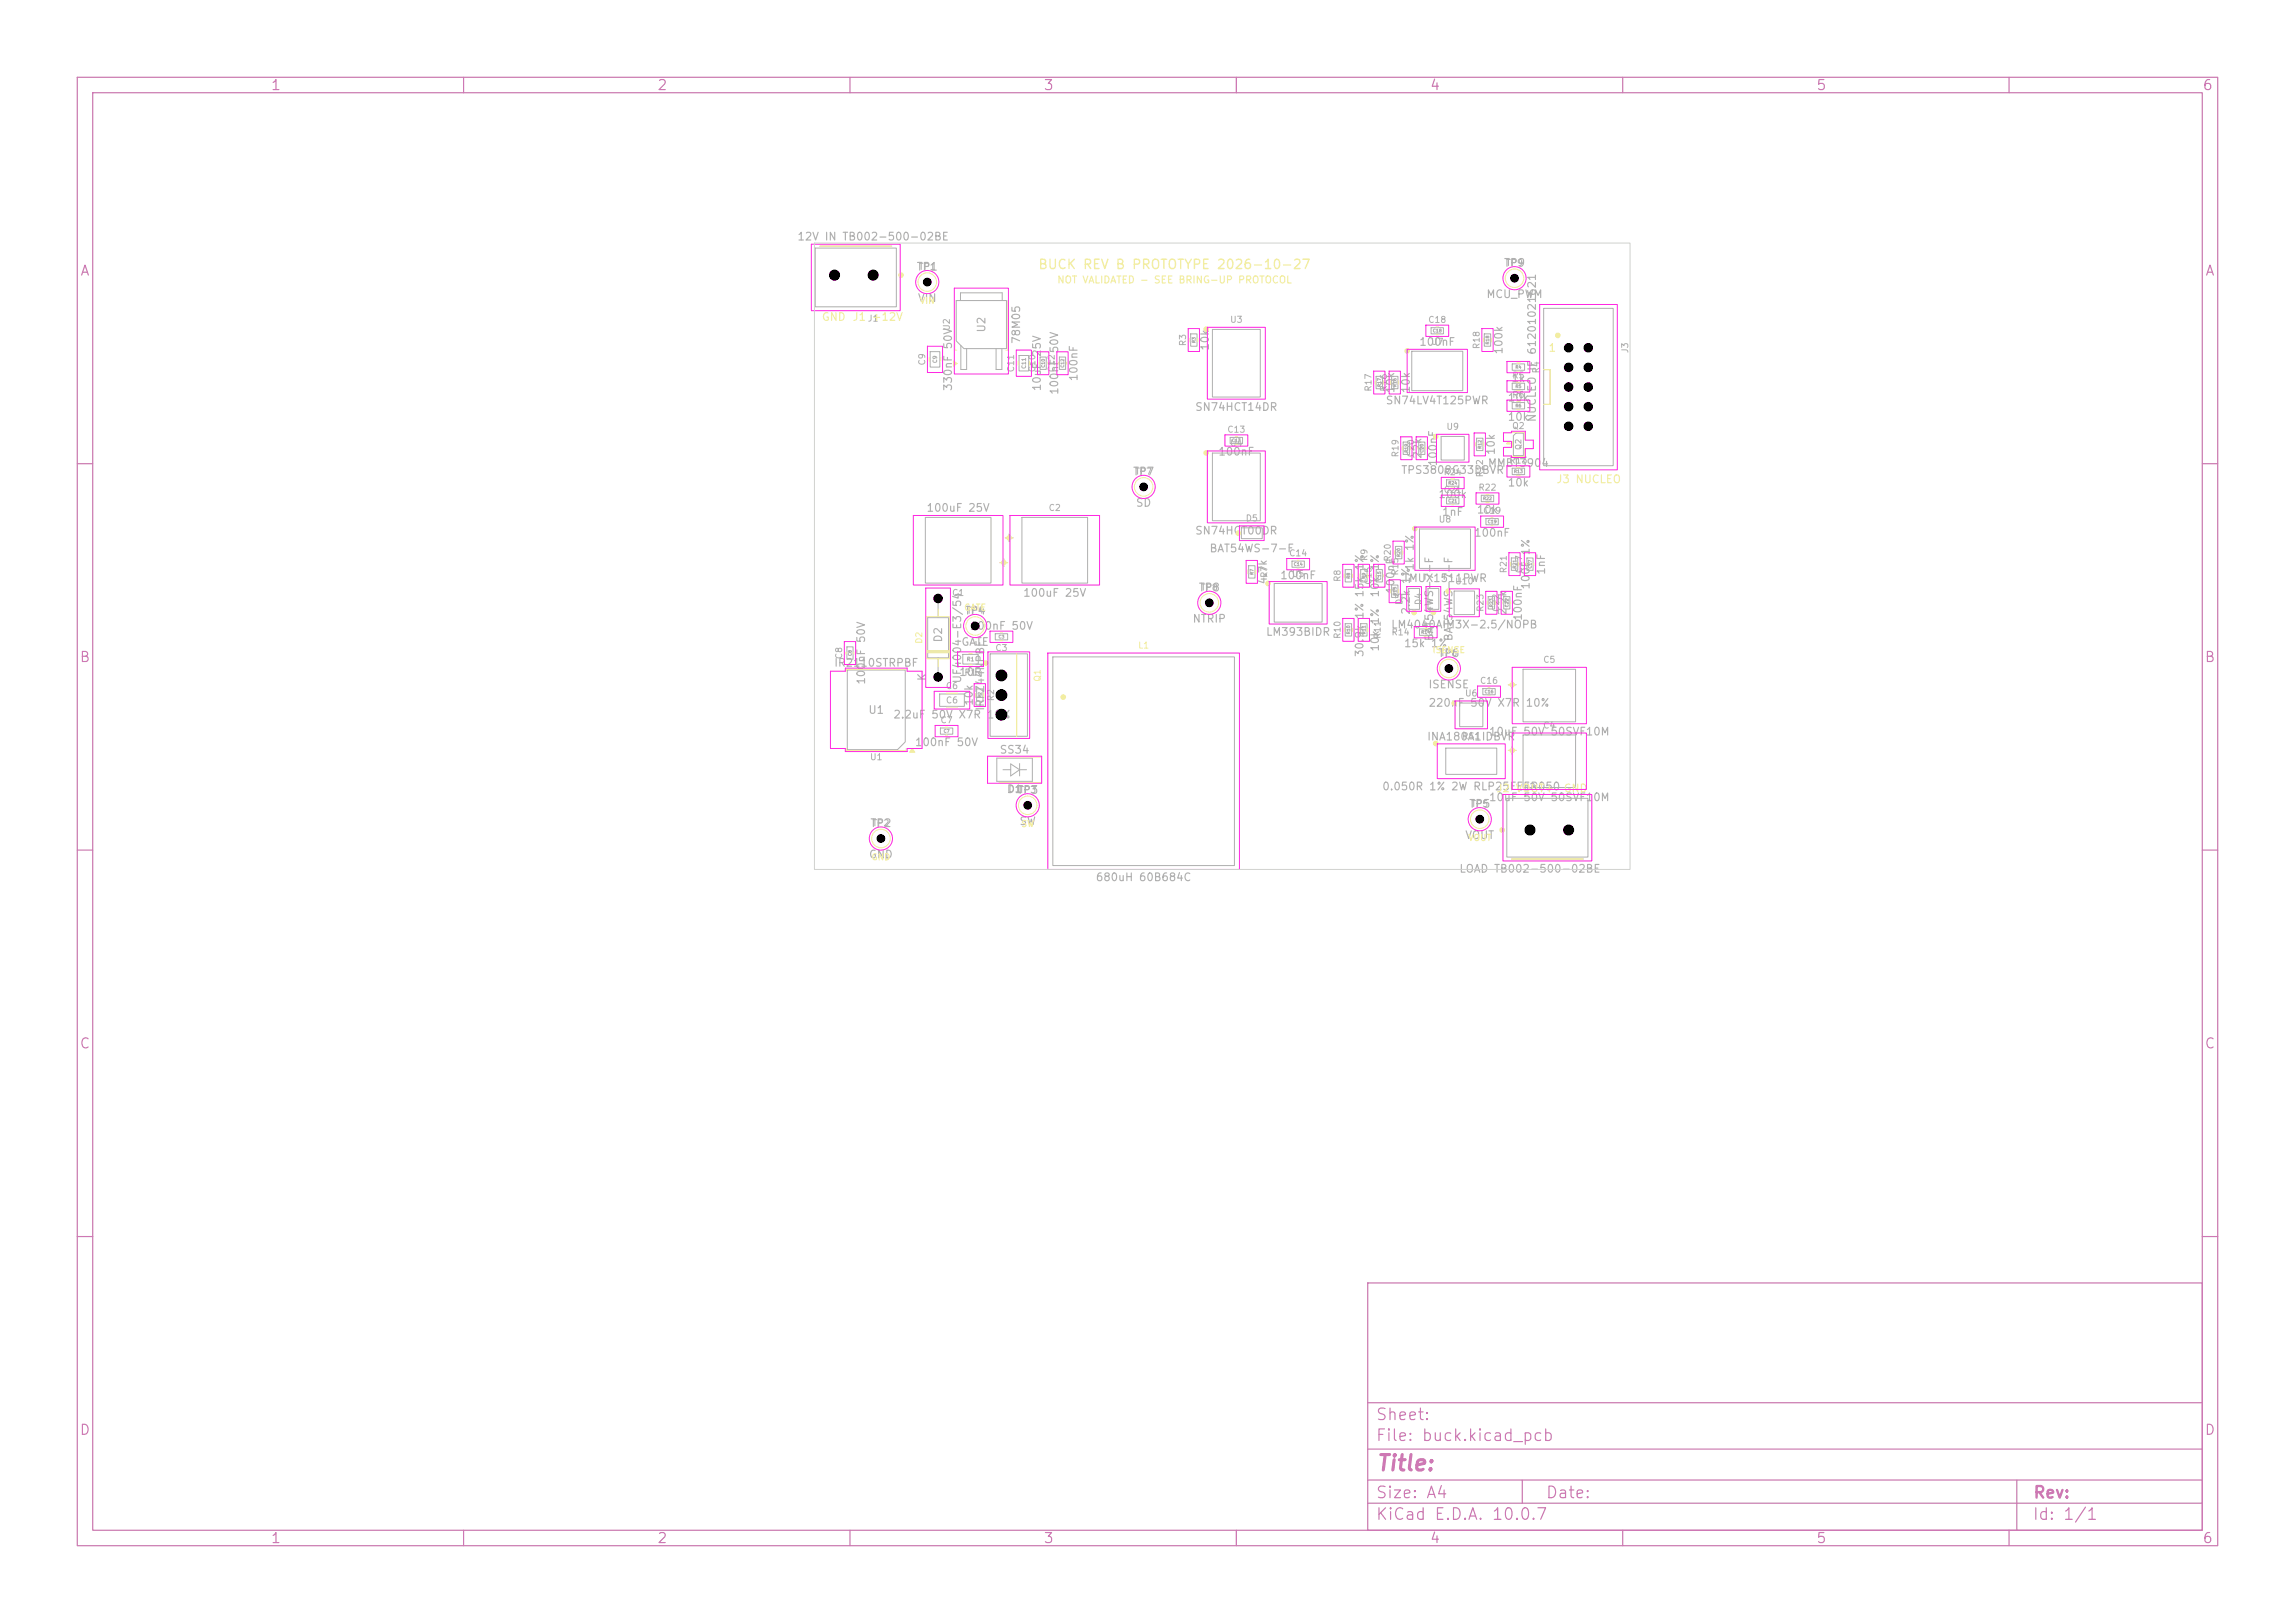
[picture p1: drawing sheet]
<svg xmlns="http://www.w3.org/2000/svg" width="297mm" height="210mm" viewBox="0 0 297 210" stroke-linecap="round" stroke-linejoin="round" font-family="sans-serif">
<defs><g id="words">
<text font-size="2" fill="#c872ab" x="178" y="190.8">Title:</text>
<g font-size="1.5" fill="#c872ab">
<text x="178" y="184.1">Sheet:</text>
<text x="178" y="186.8">File: buck.kicad_pcb</text>
<text x="178" y="197">KiCad E.D.A. 10.0.7</text>
<text x="178" y="194.2">Size: A4</text>
<text x="200" y="194.2">Date:</text>
<text x="263" y="197">Id: 1/1</text>
<text x="263" y="194.2">Rev:</text>
</g>
<g font-size="1.3" fill="#c872ab">
<text x="35" y="12">1</text>
<text x="85" y="12">2</text>
<text x="135" y="12">3</text>
<text x="185" y="12">4</text>
<text x="235" y="12">5</text>
<text x="285" y="12">6</text>
<text x="10.3" y="36">A</text>
<text x="285.3" y="36">A</text>
<text x="10.2" y="86">B</text>
<text x="285.2" y="86">B</text>
<text x="10.2" y="136">C</text>
<text x="285.2" y="136">C</text>
<text x="10.2" y="186">D</text>
<text x="285.2" y="186">D</text>
<text x="35" y="200">1</text>
<text x="85" y="200">2</text>
<text x="135" y="200">3</text>
<text x="185" y="200">4</text>
<text x="235" y="200">5</text>
<text x="285" y="200">6</text>
</g>
<text font-size="1.2" fill="#f2eda1" x="134.3" y="35.1">BUCK REV B PROTOTYPE 2026-10-27</text>
<g font-size="1" fill="#afafaf">
<text x="103.1" y="31.4">12V IN TB002-500-02BE</text>
<text x="118.5" y="35.3">TP1</text>
<text x="194.5" y="34.8">TP9</text>
<text x="118.7" y="39.3">VIN</text>
<text x="192.3" y="38.8">MCU_PWM</text>
<text x="127.8" y="43.1" transform="rotate(-90 127.8 43.1)">U2</text>
<text x="132.3" y="44.6" transform="rotate(-90 132.3 44.6)">78M05</text>
<text x="156.7" y="45.5" transform="rotate(-90 156.7 45.5)">10k</text>
<text x="183.6" y="45">100nF</text>
<text x="194.7" y="45.9" transform="rotate(-90 194.7 45.9)">100k</text>
<text x="123.4" y="50.7" transform="rotate(-90 123.4 50.7)">330nF 50V</text>
<text x="134.9" y="50.7" transform="rotate(-90 134.9 50.7)">10uF 25V</text>
<text x="137.2" y="51.2" transform="rotate(-90 137.2 51.2)">100nF 50V</text>
<text x="139.7" y="49.4" transform="rotate(-90 139.7 49.4)">100nF</text>
<text x="154.6" y="53.4">SN74HCT14DR</text>
<text x="179.3" y="52.6">SN74LV4T125PWR</text>
<text x="180.7" y="51" transform="rotate(-90 180.7 51)">10k</text>
<text x="182.7" y="51" transform="rotate(-90 182.7 51)">10k</text>
<text x="195" y="52.2">10k</text>
<text x="195.5" y="49.7">1k</text>
<text x="157.6" y="59.2">100nF</text>
<text x="184.2" y="59.5" transform="rotate(-90 184.2 59.5)">22k</text>
<text x="193.7" y="59" transform="rotate(-90 193.7 59)">10k</text>
<text x="195" y="54.7">10k</text>
<text x="199" y="54.7" transform="rotate(-90 199 54.7)">NUCLEO IF 61201021621</text>
<text x="146.5" y="61.8">TP7</text>
<text x="146.9" y="65.8">SD</text>
<text x="181.3" y="61.6">TPS3808G33DBVR</text>
<text x="186.1" y="64.7">100k</text>
<text x="186.2" y="60.4" transform="rotate(-90 186.2 60.4)">100nF</text>
<text x="192.5" y="60.7">MMBT3904</text>
<text x="195" y="63.2">10k</text>
<text x="119.8" y="66.5">100uF 25V</text>
<text x="154.6" y="69.4">SN74HCT00DR</text>
<text x="156.4" y="71.7">BAT54WS-7-F</text>
<text x="186.5" y="67">1nF</text>
<text x="190.7" y="69.7">100nF</text>
<text x="191" y="66.7">10k</text>
<text x="132.3" y="77.5">100uF 25V</text>
<text x="155" y="76.8">TP8</text>
<text x="164.2" y="75.7" transform="rotate(-90 164.2 75.7)">4.7k</text>
<text x="165.6" y="75.2">100nF</text>
<text x="178.7" y="77.4" transform="rotate(-90 178.7 77.4)">10k 1%</text>
<text x="180.7" y="76.9" transform="rotate(-90 180.7 76.9)">100nF</text>
<text x="181.5" y="75.6">TMUX1511PWR</text>
<text x="183.2" y="73.9" transform="rotate(-90 183.2 73.9)">1k 1%</text>
<text x="198.2" y="76.4" transform="rotate(-90 198.2 76.4)">100k 1%</text>
<text x="200.2" y="74.5" transform="rotate(-90 200.2 74.5)">1nF</text>
<text x="122.2" y="83.2" transform="rotate(-90 122.2 83.2)">D2</text>
<text x="124.3" y="83.8">GATE</text>
<text x="124.7" y="79.8">TP4</text>
<text x="125.4" y="81.7">100nF 50V</text>
<text x="154.3" y="80.8">NTRIP</text>
<text x="163.8" y="82.5">LM393BIDR</text>
<text x="179.9" y="81.6">LM4040AIM3X-2.5/NOPB</text>
<text x="181.6" y="84">15k 1%</text>
<text x="182.7" y="79.6" transform="rotate(-90 182.7 79.6)">2.2k 1%</text>
<text x="185.7" y="83.1" transform="rotate(-90 185.7 83.1)">BAT54WS-7-F</text>
<text x="188.2" y="83.1" transform="rotate(-90 188.2 83.1)">BAT54WS-7-F</text>
<text x="195.2" y="79.7" transform="rotate(-90 195.2 79.7)">2.2k</text>
<text x="197.2" y="80.4" transform="rotate(-90 197.2 80.4)">100nF</text>
<text x="107.9" y="86.5">IR2110STRPBF</text>
<text x="112.2" y="88.7" transform="rotate(-90 112.2 88.7)">100nF 50V</text>
<text x="120.1" y="88.2" transform="rotate(-90 120.1 88.2)">K</text>
<text x="124" y="87.7">10R</text>
<text x="124.6" y="88.5" transform="rotate(-90 124.6 88.5)">UF4004-E3/54</text>
<text x="176.7" y="85.1" transform="rotate(-90 176.7 85.1)">30.9k 1% 15k 1%</text>
<text x="178.7" y="84.4" transform="rotate(-90 178.7 84.4)">10k 1%</text>
<text x="184.8" y="89.3">ISENSE</text>
<text x="186" y="85.3">TP6</text>
<text x="112.3" y="92.6">U1</text>
<text x="115.5" y="93.2">2.2uF 50V X7R 10%</text>
<text x="126.1" y="91.4" transform="rotate(-90 126.1 91.4)">10k</text>
<text x="127.6" y="92" transform="rotate(-90 127.6 92)">IRFZ44NPBF</text>
<text x="184.8" y="91.7">220nF 50V X7R</text>
<text x="192.6" y="95.4">10uF 50V 50SVF10M</text>
<text x="197.4" y="91.7">10%</text>
<text x="118.3" y="96.8">100nF 50V</text>
<text x="129.3" y="97.8">SS34</text>
<text x="184.6" y="96.1">INA180A1IDBVR</text>
<text x="112.5" y="107.3">TP2</text>
<text x="130.2" y="102.9">D1</text>
<text x="131.5" y="103">TP3</text>
<text x="131.9" y="107">SW</text>
<text x="178.8" y="102.5">0.050R 1% 2W RLP25FEER050</text>
<text x="190" y="104.8">TP5</text>
<text x="192.6" y="103.9">10uF 50V 50SVF10M</text>
<text x="112.4" y="111.3">GND</text>
<text x="188.8" y="113.2">LOAD TB002-500-02BE</text>
<text x="189.5" y="108.8">VOUT</text>
<text x="141.7" y="114.3">680uH 60B684C</text>
</g>
<g font-size="1" fill="#f2eda1">
<text x="106.3" y="41.8">GND</text>
<text x="110.3" y="41.8">J1 +12V</text>
<text x="200.3" y="45.8">1</text>
<text x="201.3" y="62.8">J3 NUCLEO</text>
<text x="193.6" y="102.8">J2 VOUT+</text>
<text x="202.3" y="102.8">GND</text>
</g>
<text font-size=".9" fill="#f2eda1" x="136.7" y="36.9">NOT VALIDATED - SEE BRING-UP PROTOCOL</text>
<g font-size=".8" fill="#afafaf">
<text x="112.2" y="41.8">J1</text>
<text x="159.1" y="42">U3</text>
<text x="184.8" y="42">C18</text>
<text x="119.9" y="47.4" transform="rotate(-90 119.9 47.4)">C9</text>
<text x="123.1" y="42.9" transform="rotate(-90 123.1 42.9)">U2</text>
<text x="153.7" y="44.9" transform="rotate(-90 153.7 44.9)">R3</text>
<text x="185.1" y="44.8">U7</text>
<text x="191.7" y="45.2" transform="rotate(-90 191.7 45.2)">R18</text>
<text x="210.9" y="45.8" transform="rotate(-90 210.9 45.8)">J3</text>
<text x="131.4" y="48.2" transform="rotate(-90 131.4 48.2)">C11</text>
<text x="134.2" y="48.2" transform="rotate(-90 134.2 48.2)">C10</text>
<text x="136.7" y="48.2" transform="rotate(-90 136.7 48.2)">C12</text>
<text x="177.7" y="50.7" transform="rotate(-90 177.7 50.7)">R17</text>
<text x="179.7" y="50.7" transform="rotate(-90 179.7 50.7)">R16</text>
<text x="195.6" y="51.7">R6</text>
<text x="195.6" y="49.2">R5</text>
<text x="199.4" y="48.4" transform="rotate(-90 199.4 48.4)">R4</text>
<text x="158.8" y="56.2">C13</text>
<text x="159.1" y="58">U4</text>
<text x="181.2" y="59.2" transform="rotate(-90 181.2 59.2)">R19</text>
<text x="183.2" y="59.2" transform="rotate(-90 183.2 59.2)">C20</text>
<text x="187.1" y="55.8">U9</text>
<text x="195.6" y="55.7">Q2</text>
<text x="186.8" y="64">C21</text>
<text x="186.8" y="61.7">R24</text>
<text x="191.3" y="63.7">R22</text>
<text x="192.1" y="61.8" transform="rotate(-90 192.1 61.8)">R12</text>
<text x="195.3" y="60.2">R13</text>
<text x="135.6" y="66.3">C2</text>
<text x="161.1" y="67.7">D5</text>
<text x="186.1" y="67.8">U8</text>
<text x="191.9" y="66.7">C19</text>
<text x="123.1" y="77.3">C1</text>
<text x="164.2" y="74.9" transform="rotate(-90 164.2 74.9)">R7</text>
<text x="166.8" y="72.2">C14</text>
<text x="167.1" y="74.9">U5</text>
<text x="173.7" y="75.4" transform="rotate(-90 173.7 75.4)">R8</text>
<text x="177.2" y="72.7" transform="rotate(-90 177.2 72.7)">R9</text>
<text x="177.7" y="75.7" transform="rotate(-90 177.7 75.7)">C15</text>
<text x="180.2" y="72.7" transform="rotate(-90 180.2 72.7)">R20</text>
<text x="181.1" y="74.5" transform="rotate(-90 181.1 74.5)">R15</text>
<text x="188.2" y="75.8">U10</text>
<text x="195.2" y="74.2" transform="rotate(-90 195.2 74.2)">R21</text>
<text x="197.2" y="74.2" transform="rotate(-90 197.2 74.2)">C17</text>
<text x="173.7" y="82.7" transform="rotate(-90 173.7 82.7)">R10</text>
<text x="178.9" y="82.7" transform="rotate(-90 178.9 82.7)">R11</text>
<text x="180" y="82.4">R14</text>
<text x="181.7" y="78.4" transform="rotate(-90 181.7 78.4)">D3</text>
<text x="184.2" y="78.4" transform="rotate(-90 184.2 78.4)">D4</text>
<text x="192.2" y="79.2" transform="rotate(-90 192.2 79.2)">R23</text>
<text x="194.2" y="79.2" transform="rotate(-90 194.2 79.2)">C22</text>
<text x="109.2" y="85.4" transform="rotate(-90 109.2 85.4)">C8</text>
<text x="122.3" y="89.4">C6</text>
<text x="124.7" y="87.6">R1</text>
<text x="128.7" y="84.4">C3</text>
<text x="191.5" y="88.7">C16</text>
<text x="199.6" y="86">C5</text>
<text x="121.6" y="93.8">C7</text>
<text x="122.3" y="91.2">C6</text>
<text x="128.8" y="90.8" transform="rotate(-90 128.8 90.8)">R2</text>
<text x="189.2" y="95.9">RS1</text>
<text x="189.5" y="90.3">U6</text>
<text x="199.6" y="94.5">C4</text>
<text x="112.5" y="98.6">U1</text>
<text x="130.4" y="102.7">D1TP3</text>
<text x="197.2" y="102.4">J2</text>
</g>
<g font-size=".8" fill="#f2eda1">
<text x="119.5" y="83.4" transform="rotate(-90 119.5 83.4)">D2</text>
<text x="124.7" y="79.2">GATE</text>
<text x="134.9" y="88.3" transform="rotate(-90 134.9 88.3)">Q1</text>
<text x="147.2" y="84.1">L1</text>
<text x="185.3" y="84.7">ISENSE</text>
<text x="189.9" y="109">VOUT</text>
</g>
<text font-size=".7" fill="#afafaf" x="197" y="58.3" transform="rotate(-90 197 58.3)">Q2</text>
<g font-size=".5" fill="#afafaf">
<text x="121.4" y="47" transform="rotate(-90 121.4 47)">C9</text>
<text x="132.9" y="47.8" transform="rotate(-90 132.9 47.8)">C11</text>
<text x="125.1" y="85.7">R1</text>
</g>
<g font-size=".4" fill="#afafaf">
<text x="135.3" y="47.6" transform="rotate(-90 135.3 47.6)">C10</text>
<text x="137.8" y="47.6" transform="rotate(-90 137.8 47.6)">C12</text>
<text x="154.8" y="44.4" transform="rotate(-90 154.8 44.4)">R3</text>
<text x="185.4" y="43.1">C18</text>
<text x="192.8" y="44.6" transform="rotate(-90 192.8 44.6)">R18</text>
<text x="196.1" y="47.8">R4</text>
<text x="178.8" y="50.1" transform="rotate(-90 178.8 50.1)">R17</text>
<text x="180.8" y="50.1" transform="rotate(-90 180.8 50.1)">R16</text>
<text x="196.1" y="52.8">R6</text>
<text x="196.1" y="50.3">R5</text>
<text x="159.4" y="57.3">C13</text>
<text x="182.3" y="58.6" transform="rotate(-90 182.3 58.6)">R19</text>
<text x="184.3" y="58.6" transform="rotate(-90 184.3 58.6)">C20</text>
<text x="191.8" y="58.1" transform="rotate(-90 191.8 58.1)">R12</text>
<text x="187.4" y="65.1">C21</text>
<text x="187.4" y="62.8">R24</text>
<text x="191.9" y="64.8">R22</text>
<text x="195.9" y="61.3">R13</text>
<text x="192.5" y="67.8">C19</text>
<text x="162.3" y="74.4" transform="rotate(-90 162.3 74.4)">R7</text>
<text x="167.4" y="73.3">C14</text>
<text x="174.8" y="74.9" transform="rotate(-90 174.8 74.9)">R8</text>
<text x="176.8" y="74.9" transform="rotate(-90 176.8 74.9)">R9</text>
<text x="178.8" y="75.1" transform="rotate(-90 178.8 75.1)">C15</text>
<text x="180.8" y="77.1" transform="rotate(-90 180.8 77.1)">R15</text>
<text x="181.3" y="72.1" transform="rotate(-90 181.3 72.1)">R20</text>
<text x="196.3" y="73.6" transform="rotate(-90 196.3 73.6)">R21</text>
<text x="198.3" y="73.6" transform="rotate(-90 198.3 73.6)">C17</text>
<text x="129.2" y="82.7">C3</text>
<text x="174.8" y="82.1" transform="rotate(-90 174.8 82.1)">R10</text>
<text x="176.8" y="82.1" transform="rotate(-90 176.8 82.1)">R11</text>
<text x="183.9" y="82.1">R14</text>
<text x="193.3" y="78.6" transform="rotate(-90 193.3 78.6)">R23</text>
<text x="195.3" y="78.6" transform="rotate(-90 195.3 78.6)">C22</text>
<text x="110.3" y="84.9" transform="rotate(-90 110.3 84.9)">C8</text>
<text x="192.1" y="89.8">C16</text>
<text x="122.1" y="94.9">C7</text>
<text x="127.1" y="90.4" transform="rotate(-90 127.1 90.4)">R2</text>
</g>
</g></defs>
<g fill="none" stroke="#c872ab" stroke-width=".15">
<path d="M10 10h277v190h-277zM12 12h273v186h-273zM60 10v2M110 10v2M160 10v2M210 10v2M260 10v2M10 60h2M285 60h2M10 110h2M285 110h2M10 160h2"/>
<path d="M177 166h108v32h-108zM285 160h2M60 198v2M110 198v2M160 198v2M177 194.5h108M177 191.5h108M177 187.5h108M177 181.5h108M197 191.5v3M210 198v2M260 198v2"/>
<path d="M261 191.5v6.5"/>
</g>
<g fill="none" stroke="#afafaf" stroke-width=".13">
<path d="M105.5 32.1h10.5v7.6h-10.5zM106.1 31.9h9.3M123.8 38.9h6.4v6.2h-5.4l-1-1zM124.3 38.9v-1h5.4v1M199.8 39.9h9v20.4h-9zM120.4 45.5h1.2v2h-1.2zM124.3 44.7v3.1h.8v-2.7M128.9 45.1v2.7h.8v-2.7M131.9 46h1.2v2h-1.2zM134.6 46.2h.8v1.6h-.8zM137.1 46.2h.8v1.6h-.8zM154.1 43.2h.8v1.6h-.8z"/>
<path d="M156.9 42.6h6.2v8.8h-6.2zM156.9 58.6h6.2v8.8h-6.2zM159.2 56.6h1.6v.8h-1.6zM178.1 48.7h.8v1.6h-.8zM180.1 48.7h.8v1.6h-.8zM181.6 57.2h.8v1.6h-.8zM182.7 45.5h6.6v5.1h-6.6zM183.6 57.2h.8v1.6h-.8zM185.2 42.4h1.6v.8h-1.6zM186.5 56.5h3v3h-3zM191.1 56.7h.8v1.6h-.8zM192.1 43.2h.8v1.6h-.8z"/>
<path d="M195.7 52.1h1.6v.8h-1.6zM195.7 47.1h1.6v.8h-1.6zM195.7 49.6h1.6v.8h-1.6zM196.2 56h.9v3h-1.3v-2.6zM199.8 47.8h.8v4.5h-.8M119.8 67h8.4v8.4h-8.4zM120.1 79.9h2.7v5.2h-2.7zM121.4 77.4v2.5M129.4 72.8h1M129.9 72.3v1M130.1 69.6h1M130.6 69.1v1"/>
<path d="M132.2 67h8.6v8.4h-8.6zM160.6 68.3h2.7v1.4h-2.7zM161.6 73.2h.8v1.6h-.8zM164.9 75.5h6.2v5h-6.2zM167.2 72.6h1.6v.8h-1.6zM174.1 73.7h.8v1.6h-.8zM176.1 73.7h.8v1.6h-.8zM178.1 73.7h.8v1.6h-.8zM180.1 75.7h.8v1.6h-.8zM180.6 70.7h.8v1.6h-.8zM182.3 76.1h1.4v2.7h-1.4zM183.7 68.4h6.6v5.2h-6.6z"/>
<path d="M184.8 76.1h1.4v2.7h-1.4zM187.2 64.4h1.6v.8h-1.6zM187.2 62.1h1.6v.8h-1.6zM188.2 76.5h2.6v3h-2.6zM191.7 64.1h1.6v.8h-1.6zM192.3 67.1h1.6v.8h-1.6zM192.6 77.2h.8v1.6h-.8zM194.6 77.2h.8v1.6h-.8zM195.6 72.2h.8v1.6h-.8zM195.7 60.6h1.6v.8h-1.6zM197.6 72.2h.8v1.6h-.8zM109.6 83.7h.8v1.6h-.8z"/>
<path d="M109.7 86.7h7.4v9.3l-1 1h-6.4zM120.1 84.2h2.7M120.1 84.3h2.7M120.1 84.4h2.7M121.4 85.1v2.5M121.6 89.8h3.2v1.6h-3.2zM121.7 94.2h1.6v.8h-1.6zM124.6 84.7h2v1.2h-2zM126.4 89.1h.8v1.6h-.8zM128.1 84.6h4.9v10.7h-4.9zM128.8 82h1.6v.8h-1.6zM129 98.1h4.6v3h-4.6z"/>
<path d="M129.8 99.6h1M130.8 98.8l1.1 .8-1.1 .8zM131.6 84.6v10.7M131.9 99.6h1M131.9 98.8v1.6M136.2 85h23.5v27h-23.5zM174.1 80.7h.8v1.6h-.8zM176.1 80.7h.8v1.6h-.8zM183.7 81.4h1.6v.8h-1.6zM187.1 96.8h6.6v3.4h-6.6zM188.9 91h3v3h-3zM191.9 89.1h1.6v.8h-1.6z"/>
<path d="M195.2 88.6h1M195.2 97.1h1M195.7 88.1v1M195.7 96.6v1M197.1 86.6h6.8v6.8h-6.8zM197.1 95.1h6.8v6.8h-6.8zM195 103.3h10.5v7.6h-10.5zM195.6 111.2h9.3"/>
</g>
<g fill="none" stroke="#f2eda1" stroke-width=".13">
<path d="M195.2 57.1l.2 .3h-.4zM195.7 56l1.6-.1v1M195.7 57.1v.8M197.3 58.1v1l-1.6-.1M196.3 60.5h.4M196.3 61.5h.4M174 81.3v.4M175 81.3v.4M176 81.3v.4M177 81.3v.4"/>
<circle cx="187.5" cy="86.5" r="1.2"/>
<circle cx="114" cy="108.5" r="1.2"/>
</g>
<path d="M195.2 57.1l.2 .3h-.4z" fill="#f2eda1"/>
<g fill="none" stroke="#f2eda1" stroke-width=".13">
<path d="M131.8 46.7v.6M133.2 46.7v.6M134.5 46.9v.2M135.5 46.9v.2M154 43.8v.4M155 43.8v.4M159.9 56.5h.2M159.9 57.5h.2M178 49.3v.4M179 49.3v.4M180 49.3v.4M181 49.3v.4"/>
<path d="M181.5 57.8v.4M182.5 57.8v.4M196.3 52h.4M196.3 53h.4M161.5 73.8v.4M162.5 73.8v.4M174 74.3v.4M175 74.3v.4M176 74.3v.4M177 74.3v.4M178 74.4v.2M179 74.4v.2"/>
<path d="M187.8 62h.4M187.8 63h.4M187.9 64.3h.2M187.9 65.3h.2M192.5 77.8v.4M193 67h.2M193 68h.2M193.5 77.8v.4M194.5 77.9v.2M195.5 72.8v.4M195.5 77.9v.2M196.5 72.8v.4"/>
<path d="M109.5 86.8v-.2h7.8v.2M109.5 96.9v.2h7.8v-.2M118.1 96.9l.3 .4h-.7zM122.5 89.7h1.4M122.5 91.5h1.4M129.5 81.9h.2M129.5 82.9h.2"/>
<circle cx="196" cy="36" r="1.2"/>
<circle cx="148" cy="63" r="1.2"/>
<circle cx="126.2" cy="81" r="1.2"/>
<circle cx="133" cy="104.2" r="1.2"/>
<circle cx="191.5" cy="106" r="1.2"/>
</g>
<g fill="#f2eda1" stroke="#f2eda1" stroke-width=".13">
<circle cx="183.1" cy="68.4" r=".3"/>
<circle cx="183" cy="79.3" r=".3"/>
<circle cx="156.1" cy="42.6" r=".3"/>
<circle cx="164.1" cy="75.5" r=".3"/>
<circle cx="185.8" cy="56.5" r=".3"/>
<circle cx="195.7" cy="88.6" r=".3"/>
<circle cx="187.4" cy="76.5" r=".3"/>
<circle cx="194.4" cy="107.4" r=".3"/>
</g>
<path d="M195.2 88.6h1M195.7 88.1v1M195.6 111.2h9.3" fill="none" stroke="#f2eda1" stroke-width=".15"/>
<path d="M118.1 96.9l.3 .4h-.7z" fill="#f2eda1"/>
<g fill="none" stroke="#f2eda1" stroke-width=".13">
<path d="M123.5 38.9v6.4h.3M130.5 38.9v6.4h-.3M120.3 46.2v.6M121.7 46.2v.6M123.4 46.7l.5 .3-.5 .4zM137 46.9v.2M138 46.9v.2M183.5 57.9v.2M184.5 57.9v.2M185.9 42.3h.2M185.9 43.3h.2M191 57.3v.4"/>
<path d="M192 43.8v.4M192 57.3v.4M193 43.8v.4M196.3 47h.4M196.3 48h.4M119.9 79.8h3v5.4h-3zM121.4 78.8v1M167.9 72.5h.2M167.9 73.5h.2M180.5 71.3v.4M181.5 71.3v.4M192.3 64h.4"/>
<path d="M192.3 65h.4M197.5 72.9v.2M198.5 72.9v.2M109.5 84.4v.2M110.5 84.4v.2M119.9 84.2h3M119.9 84.3h3M119.9 84.5h3M121.4 85.2v1.1M122.4 94.1h.2M122.4 95.1h.2M125.4 84.6h.4"/>
<path d="M125.4 86h.4M126.3 89.7v.5M127.3 89.7v.5M129.3 98h5.5v3.3h-5.5M184.3 81.3h.4M184.3 82.3h.4"/>
<circle cx="120" cy="36.5" r="1.2"/>
<circle cx="156.5" cy="78" r="1.2"/>
</g>
<g fill="#f2eda1" stroke="#f2eda1" stroke-width=".13">
<circle cx="188.2" cy="91" r=".3"/>
<circle cx="127.6" cy="85.8" r=".3"/>
<circle cx="129.9" cy="72.8" r=".3"/>
<circle cx="160.2" cy="69" r=".3"/>
<circle cx="201.6" cy="43.4" r=".3"/>
<circle cx="185.8" cy="96.2" r=".3"/>
<circle cx="116.6" cy="35.6" r=".3"/>
<circle cx="185.5" cy="79.3" r=".3"/>
</g>
<path d="M106.1 31.9h9.3M199.8 47.8h.8v4.5h-.8M129.4 72.8h1M129.9 72.3v1M131.6 84.6v10.7" fill="none" stroke="#f2eda1" stroke-width=".15"/>
<path d="M123.4 46.7l.5 .3-.5 .4z" fill="#f2eda1"/>
<path d="M196.3 49.5h.4M196.3 50.5h.4M180 76.3v.4M181 76.3v.4M192.6 89h.2M192.6 90h.2" fill="none" stroke="#f2eda1" stroke-width=".13"/>
<path d="M130.1 69.6h1M130.6 69.1v1M195.2 97.1h1M195.7 96.6v1" fill="none" stroke="#f2eda1" stroke-width=".15"/>
<g fill="#f2eda1" stroke="#f2eda1" stroke-width=".13">
<circle cx="130.6" cy="69.6" r=".3"/>
<circle cx="137.6" cy="90.2" r=".3"/>
<circle cx="182.1" cy="45.4" r=".3"/>
<circle cx="195.7" cy="97.1" r=".3"/>
<circle cx="156.1" cy="58.6" r=".3"/>
</g>
<g fill="none" stroke="#ff26e2" stroke-width=".13">
<path d="M105 31.6h11.5v8.6h-11.5zM123.5 37.3h7v11.1h-7zM199.3 39.4h10v21.4h-10zM120 44.8h2v3.4h-2zM131.5 45.3h2v3.4h-2zM134.3 45.5h1.4v3h-1.4zM136.8 45.5h1.4v3h-1.4zM153.8 42.5h1.4v3h-1.4zM156.2 42.3h7.5v9.3h-7.5zM156.2 58.3h7.5v9.4h-7.5zM158.5 56.3h3v1.4h-3zM177.8 48h1.4v3h-1.4z"/>
<path d="M179.8 48h1.4v3h-1.4zM181.3 56.5h1.4v3h-1.4zM182.1 45.2h7.8v5.6h-7.8zM183.3 56.5h1.4v3h-1.4zM184.5 42.1h3v1.4h-3zM185.9 56.2h4.2v3.6h-4.2zM190.8 56h1.4v3h-1.4zM191.8 42.5h1.4v3h-1.4zM194.6 56h1v-.2h1.8v1.2h1v1.1h-1v1.1h-1.8v-.2h-1v-1.1h1v-.8h-1zM195 51.8h3v1.4h-3zM195 46.8h3v1.4h-3zM195 49.3h3v1.4h-3z"/>
<path d="M118.2 66.7h11.6v9h-11.6zM119.8 76.1h3.2v12.9h-3.2zM130.7 66.7h11.6v9h-11.6zM160.4 68h3.2v2h-3.2zM161.3 72.5h1.4v3h-1.4zM164.3 75.3h7.4v5.4h-7.4zM166.5 72.3h3v1.4h-3zM173.8 73h1.4v3h-1.4zM175.8 73h1.4v3h-1.4zM177.8 73h1.4v3h-1.4zM179.8 75h1.4v3h-1.4zM180.3 70h1.4v3h-1.4z"/>
<path d="M182 75.9h2v3.2h-2zM183.1 68.2h7.8v5.6h-7.8zM184.6 75.9h1.8v3.2h-1.8zM186.5 64.1h3v1.4h-3zM186.5 61.8h3v1.4h-3zM187.6 76.2h3.8v3.6h-3.8zM191 63.8h3v1.4h-3zM191.6 66.8h3v1.4h-3zM192.3 76.5h1.4v3h-1.4zM194.3 76.5h1.4v3h-1.4zM195 60.3h3v1.4h-3zM195.3 71.5h1.4v3h-1.4z"/>
<path d="M197.3 71.5h1.4v3h-1.4zM107.5 86.9h1.9v-.4h8v.4h1.9v10h-1.9v.4h-8v-.4h-1.9zM109.3 83h1.4v3h-1.4zM120.9 89.4h4.6v2.3h-4.6zM121 93.9h3v1.4h-3zM123.9 84.4h3.4v1.9h-3.4zM126.1 88.5h1.4v2.9h-1.4zM127.8 97.9h7v3.5h-7zM127.8 84.4h5.4v11.1h-5.4zM128.1 81.7h3v1.4h-3zM135.6 84.5h24.8v28h-24.8zM173.8 80h1.4v3h-1.4z"/>
<path d="M175.8 80h1.4v3h-1.4zM183 81.1h3v1.4h-3zM186 96.3h8.8v4.5h-8.8zM188.3 90.7h4.2v3.6h-4.2zM191.2 88.8h3v1.4h-3zM195.7 86.4h9.6v7.3h-9.6zM195.7 94.8h9.6v7.3h-9.6zM194.5 102.8h11.5v8.6h-11.5z"/>
<circle cx="120" cy="36.5" r="1.5"/>
<circle cx="196" cy="36" r="1.5"/>
<circle cx="148" cy="63" r="1.5"/>
<circle cx="156.5" cy="78" r="1.5"/>
<circle cx="126.2" cy="81" r="1.5"/>
<circle cx="187.5" cy="86.5" r="1.5"/>
<circle cx="114" cy="108.5" r="1.5"/>
<circle cx="133" cy="104.2" r="1.5"/>
<circle cx="191.5" cy="106" r="1.5"/>
</g>
<path d="M105.4 31.5h105.6v81h-105.6z" fill="none" stroke="#d0d2cd" stroke-width=".13"/>
<g fill="#000" stroke="#000" stroke-width=".13">
<circle cx="108" cy="35.6" r=".65"/>
<circle cx="113" cy="35.6" r=".65"/>
<circle cx="120" cy="36.5" r=".5"/>
<circle cx="196" cy="36" r=".5"/>
<circle cx="203" cy="55.2" r=".55"/>
<circle cx="203" cy="47.5" r=".55"/>
<circle cx="203" cy="45" r=".55"/>
<circle cx="203" cy="52.6" r=".55"/>
<circle cx="203" cy="50.1" r=".55"/>
<circle cx="205.5" cy="55.2" r=".55"/>
<circle cx="205.5" cy="47.5" r=".55"/>
<circle cx="205.5" cy="52.6" r=".55"/>
<circle cx="205.5" cy="50.1" r=".55"/>
<circle cx="205.5" cy="45" r=".55"/>
<circle cx="121.4" cy="77.4" r=".55"/>
<circle cx="148" cy="63" r=".5"/>
<circle cx="156.5" cy="78" r=".5"/>
<circle cx="121.4" cy="87.6" r=".55"/>
<circle cx="126.2" cy="81" r=".5"/>
<circle cx="129.6" cy="89.9" r=".7"/>
<circle cx="129.6" cy="92.5" r=".7"/>
<circle cx="129.6" cy="87.4" r=".7"/>
<circle cx="187.5" cy="86.5" r=".5"/>
<circle cx="114" cy="108.5" r=".5"/>
<circle cx="133" cy="104.2" r=".5"/>
<circle cx="191.5" cy="106" r=".5"/>
<circle cx="198" cy="107.4" r=".65"/>
<circle cx="203" cy="107.4" r=".65"/>
</g>
<use href="#words"/>
</svg>
